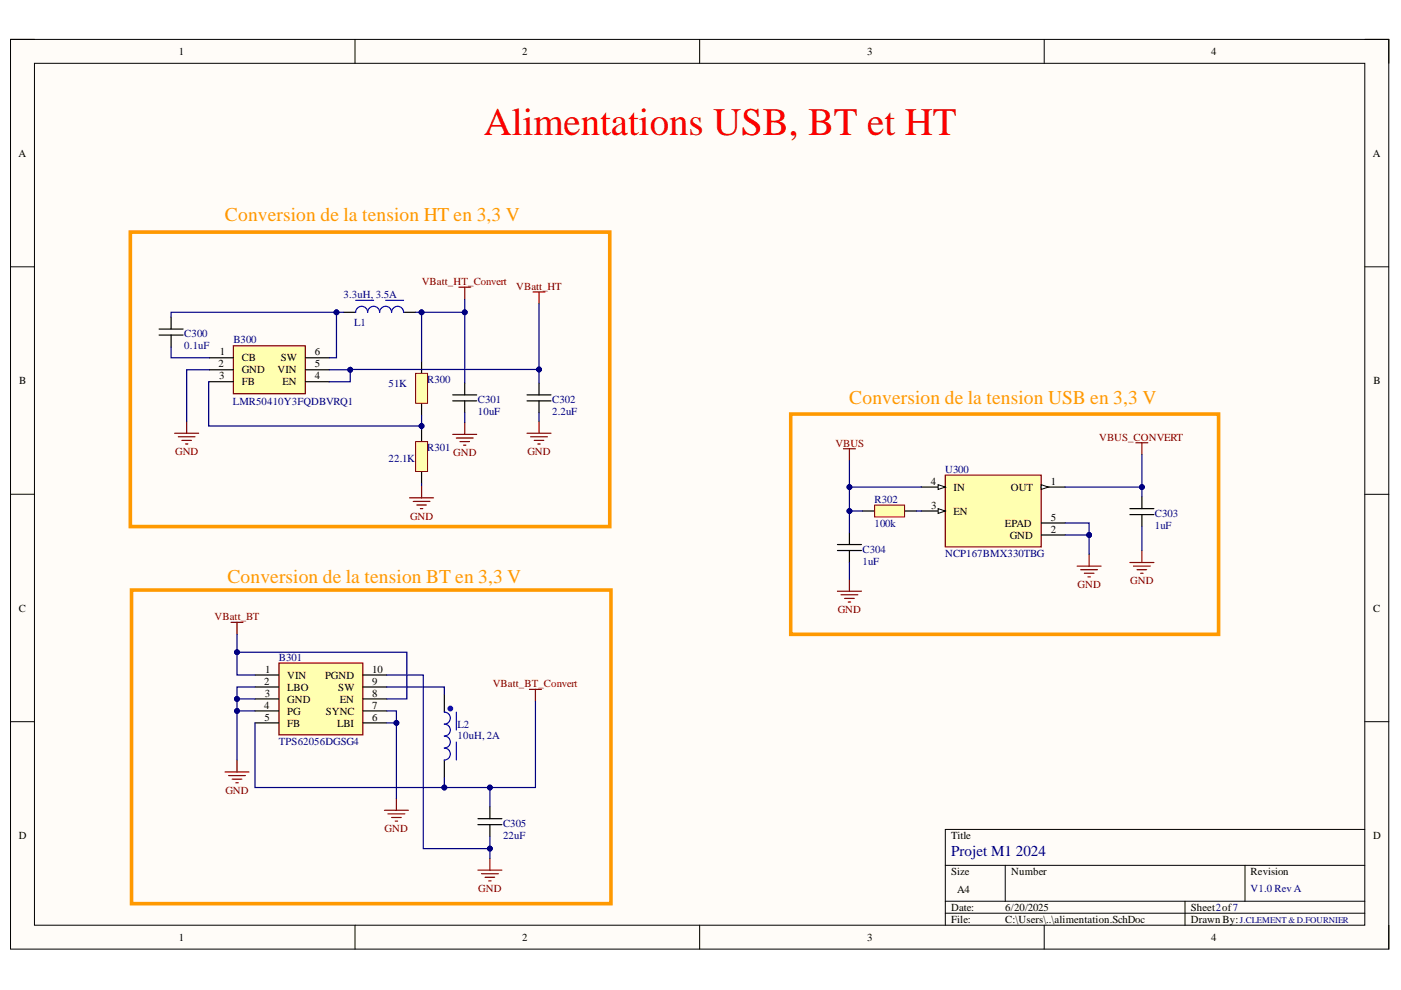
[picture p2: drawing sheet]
<svg xmlns="http://www.w3.org/2000/svg" width="297mm" height="210mm" viewBox="0 0 297 210" stroke-linecap="round" stroke-linejoin="round" font-family="sans-serif">
<defs><g id="words">
<text font-size="8.3" fill="#f00" x="102.6" y="28.6">Alimentations USB, BT et HT</text>
<g font-size="4.1" fill="#f90">
<text x="47.7" y="46.8">Conversion de la tension HT en 3,3 V</text>
<text x="180.1" y="85.7">Conversion de la tension USB en 3,3 V</text>
<text x="48.2" y="123.7">Conversion de la tension BT en 3,3 V</text>
</g>
<text font-size="3.2" fill="#000080" x="201.6" y="181.6">Projet M1 2024</text>
<g font-size="2.3">
<text x="37.9" y="11.7">1</text>
<text x="110.7" y="11.7">2</text>
<text x="183.9" y="11.7">3</text>
<text x="256.8" y="11.7">4</text>
<text x="3.9" y="33.3">A</text>
<text x="291" y="33.3">A</text>
<text x="46.4" y="77.9">2</text>
<text x="46.6" y="75.4">1</text>
<text x="51.3" y="76.6">CB</text>
<text x="59.5" y="76.6">SW</text>
<text x="66.7" y="75.4">6</text>
<text x="66.7" y="77.9">5</text>
<text x="4.1" y="81.4">B</text>
<text x="46.4" y="80.4">3</text>
<text x="51.3" y="79.2">GND</text>
<text x="51.3" y="81.7">FB</text>
<text x="58.9" y="79.2">VIN</text>
<text x="59.9" y="81.7">EN</text>
<text x="66.7" y="80.4">4</text>
<text x="291.2" y="81.4">B</text>
<text x="197.3" y="102.8">4</text>
<text x="197.4" y="107.9">3</text>
<text x="202.1" y="104.1">IN</text>
<text x="214.3" y="104.1">OUT</text>
<text x="222.8" y="102.8">1</text>
<text x="202.1" y="109.2">EN</text>
<text x="213.1" y="111.7">EPAD</text>
<text x="222.8" y="110.4">5</text>
<text x="222.8" y="113">2</text>
<text x="214.1" y="114.2">GND</text>
<text x="4" y="129.7">C</text>
<text x="291.1" y="129.7">C</text>
<text x="56.2" y="142.6">1</text>
<text x="60.9" y="143.9">VIN</text>
<text x="68.9" y="143.9">PGND</text>
<text x="78.9" y="142.6">10</text>
<text x="56" y="145.1">2</text>
<text x="56.2" y="147.7">3</text>
<text x="60.9" y="146.4">LBO</text>
<text x="60.9" y="149">GND</text>
<text x="71.7" y="146.4">SW</text>
<text x="72.1" y="149">EN</text>
<text x="78.9" y="145.1">9</text>
<text x="78.9" y="147.7">8</text>
<text x="56" y="150.3">4</text>
<text x="56.1" y="152.8">5</text>
<text x="60.9" y="151.6">PG</text>
<text x="60.9" y="154.1">FB</text>
<text x="69.1" y="151.6">SYNC</text>
<text x="71.5" y="154.1">LBI</text>
<text x="78.9" y="150.3">7</text>
<text x="78.9" y="152.8">6</text>
<text x="4" y="177.9">D</text>
<text x="201.6" y="177.9">Title</text>
<text x="291.1" y="177.9">D</text>
<text x="201.6" y="185.5">Size</text>
<text x="214.4" y="185.5">Number</text>
<text x="265.2" y="185.5">Revision</text>
<text x="202.9" y="189.3">A4</text>
<text x="201.6" y="193.1">Date:</text>
<text x="201.6" y="195.7">File:</text>
<text x="213.1" y="193.1">6/20/2025</text>
<text x="213.1" y="195.7">C:\Users\..\alimentation.SchDoc</text>
<text x="252.5" y="193.1">Sheet2of7</text>
<text x="252.5" y="195.7">Drawn By:</text>
<text x="37.9" y="199.5">1</text>
<text x="110.7" y="199.5">2</text>
<text x="183.9" y="199.5">3</text>
<text x="256.8" y="199.5">4</text>
</g>
<g font-size="2.3" fill="#000080">
<text x="72.8" y="63.2">3.3uH, 3.5A</text>
<text x="39.1" y="71.6">C300</text>
<text x="75.1" y="69">L1</text>
<text x="39.1" y="74.1">0.1uF</text>
<text x="49.5" y="72.8">B300</text>
<text x="82.4" y="82.1">51K</text>
<text x="90.6" y="81.2">R300</text>
<text x="49.4" y="85.9">LMR50410Y3FQDBVRQ1</text>
<text x="101.3" y="85.5">C301</text>
<text x="101.3" y="88">10uF</text>
<text x="117.1" y="85.5">C302</text>
<text x="117.1" y="88">2.2uF</text>
<text x="90.6" y="95.7">R301</text>
<text x="82.4" y="98">22.1K</text>
<text x="200.4" y="100.3">U300</text>
<text x="185.4" y="106.6">R302</text>
<text x="185.4" y="111.7">100k</text>
<text x="244.9" y="109.7">C303</text>
<text x="244.9" y="112.2">1uF</text>
<text x="182.9" y="117.3">C304</text>
<text x="182.9" y="119.8">1uF</text>
<text x="200.4" y="118">NCP167BMX330TBG</text>
<text x="59.1" y="140.1">B301</text>
<text x="97" y="154.3">L2</text>
<text x="59.1" y="157.9">TPS62056DGSG4</text>
<text x="97" y="156.6">10uH, 2A</text>
<text x="106.7" y="175.4">C305</text>
<text x="106.7" y="177.9">22uF</text>
<text x="265.2" y="189.1">V1.0 Rev A</text>
</g>
<g font-size="2.3" fill="#800000">
<text x="89.4" y="60.4">VBatt_HT_Convert</text>
<text x="109.4" y="61.4">VBatt_HT</text>
<text x="177.1" y="94.7">VBUS</text>
<text x="233" y="93.4">VBUS_CONVERT</text>
<text x="37.1" y="96.5">GND</text>
<text x="96.1" y="96.7">GND</text>
<text x="111.8" y="96.5">GND</text>
<text x="86.9" y="110.2">GND</text>
<text x="228.5" y="124.6">GND</text>
<text x="239.6" y="123.9">GND</text>
<text x="45.5" y="131.5">VBatt_BT</text>
<text x="177.6" y="129.9">GND</text>
<text x="104.5" y="145.6">VBatt_BT_Convert</text>
<text x="47.8" y="168.3">GND</text>
<text x="81.5" y="176.4">GND</text>
<text x="101.4" y="189.1">GND</text>
</g>
<text font-size="1.9" fill="#000080" x="262.9" y="195.7">J.CLEMENT &amp; D.FOURNIER</text>
</g></defs>
<path d="M2.2 8.4h292.2v192.8h-292.2z" fill-rule="evenodd" fill="#fffcf8"/>
<path d="M2.2 8.4h292.2v192.8h-292.2z" fill="none" stroke="#000" stroke-width=".21"/>
<path d="M7.3 13.4h282.1v182.8h-282.1z" fill-rule="evenodd" fill="#fffcf8"/>
<g fill="none" stroke="#000" stroke-width=".21">
<path d="M2.2 8.3h5.1M7.3 13.4h282.1v182.8h-282.1zM75.3 8.3v5.1M148.3 8.3v5.1M221.4 8.4v5M289.4 8.4h5v5M2.2 56.6h5.1M289.4 56.6h5M2.2 104.8h5.1M289.4 104.8h5M2.2 153h5.1M289.4 153h5"/>
<path d="M289.4 175.9h-89v20.3M75.3 196.2v5M148.3 196.2v5M200.4 183.5h89M200.4 191.1h89M200.4 193.6h89M213.1 183.5v7.6M221.4 196.2v5M251.2 191.1v5.1M264 183.5v7.6M294.4 196.2v5"/>
</g>
<path d="M113 61.9h2.6M114.3 61.9v2.5M49 132h2.5M50.3 132v2.5" fill="none" stroke="#800000" stroke-width=".25"/>
<path d="M49.5 73.3h15.2v10.2h-15.2z" fill-rule="evenodd" fill="#ffffb0"/>
<g fill="none" stroke="#800000" stroke-width=".25">
<path d="M49.5 73.3h15.2v10.2h-15.2zM97.3 60.9h2.5M98.5 60.9v2.5M96 92.1h5.1M96.7 92.9h3.6M97.5 93.6h2M98.3 94.4h.5M98.5 89.6v2.5M111.7 91.8h5.1M112.5 92.6h3.6M113.3 93.4h2M114 94.1h.5"/>
<path d="M114.3 89.3v2.5"/>
</g>
<g fill="none" stroke="#000" stroke-width=".25">
<path d="M33.7 69.8h5.1M33.7 71h5.1M36.3 67.2v2.6M36.3 71v2.6M44.4 75.9h5.1M44.4 78.4h5.1M64.7 75.9h5.1M64.7 78.4h5.1M89.4 76.6v2.6M44.4 80.9h5.1M64.7 80.9h5.1M89.4 85.5v2.5"/>
<path d="M96 83.7h5.1M96 85h5.1M98.5 81.2v2.5M98.5 85v2.5M111.7 83.7h5.1M111.7 85h5.1M114.3 81.2v2.5M114.3 85v2.5"/>
</g>
<path d="M88.1 79.2h2.5v6.3h-2.5z" fill-rule="evenodd" fill="#ffffb0"/>
<path d="M88.1 79.2h2.5v6.3h-2.5z" fill="none" stroke="#800000" stroke-width=".21"/>
<path d="M89.4 91.1v2.5M89.4 100v2.5" fill="none" stroke="#000" stroke-width=".25"/>
<path d="M88.1 93.6h2.5v6.4h-2.5z" fill-rule="evenodd" fill="#ffffb0"/>
<path d="M88.1 93.6h2.5v6.4h-2.5z" fill="none" stroke="#800000" stroke-width=".21"/>
<path d="M37 91.8h5.1M37.8 92.6h3.6M38.6 93.4h2M39.3 94.1h.5M39.6 89.3v2.5M86.8 105.6h5.1M87.6 106.3h3.6M88.4 107.1h2M89.1 107.8h.5M89.4 103v2.6" fill="none" stroke="#800000" stroke-width=".25"/>
<path d="M59.1 140.6h17.8v15.2h-17.8z" fill-rule="evenodd" fill="#ffffb0"/>
<g fill="none" stroke="#800000" stroke-width=".25">
<path d="M59.1 140.6h17.8v15.2h-17.8zM112.2 146.2h2.6M113.5 146.2v2.5M47.7 163.7h5.1M48.5 164.4h3.5M49.2 165.2h2.1M50 166h.5M50.3 161.1v2.6M81.5 171.8h5.1M82.3 172.6h3.5M83 173.3h2.1M83.8 174.1h.5"/>
<path d="M84 169.3v2.5M101.3 184.5h5.1M102.1 185.2h3.5M102.9 186h2M103.6 186.8h.5M103.9 182v2.5"/>
</g>
<g fill="none" stroke="#000" stroke-width=".25">
<path d="M54.1 143.1h5M54.1 145.7h5M54.1 148.2h5M54.1 150.7h5M54.1 153.3h5M76.9 143.1h5.1M76.9 145.7h5.1M76.9 148.2h5.1M76.9 150.7h5.1M76.9 153.3h5.1M101.3 173.6h5.1M101.3 174.8h5.1"/>
<path d="M103.9 171v2.6M103.9 174.8v2.6"/>
</g>
<path d="M200.4 100.7h20.4v15.3h-20.4z" fill-rule="evenodd" fill="#ffffb0"/>
<path d="M200.4 100.7h20.4v15.3h-20.4z" fill="none" stroke="#800000" stroke-width=".25"/>
<path d="M195.3 103.3h5.1" fill="none" stroke="#000" stroke-width=".25"/>
<path d="M198.9 102.8l1.5 .5-1.5 .5z" fill="#f8fcff"/>
<path d="M198.9 102.8l1.5 .5-1.5 .5z" fill="none" stroke="#000" stroke-width=".21"/>
<path d="M195.3 108.3h5.1" fill="none" stroke="#000" stroke-width=".25"/>
<path d="M198.9 107.8l1.5 .5-1.5 .6z" fill="#f8fcff"/>
<path d="M198.9 107.8l1.5 .5-1.5 .6z" fill="none" stroke="#000" stroke-width=".21"/>
<path d="M220.8 103.3h5" fill="none" stroke="#000" stroke-width=".25"/>
<path d="M220.8 102.8l1.5 .5-1.5 .5z" fill="#f8fcff"/>
<path d="M220.8 102.8l1.5 .5-1.5 .5z" fill="none" stroke="#000" stroke-width=".21"/>
<path d="M182.9 108.3h2.5M191.8 108.3h2.5M220.8 110.9h5M220.8 113.4h5" fill="none" stroke="#000" stroke-width=".25"/>
<path d="M178.8 95.1h2.6M180.1 95.1v2.6M240.8 93.9h2.6M242.1 93.9v2.5M230.9 117.5v2.5M228.4 120h5.1M229.1 120.8h3.6M229.9 121.5h2M230.7 122.3h.5" fill="none" stroke="#800000" stroke-width=".25"/>
<path d="M185.4 107.1h6.4v2.5h-6.4z" fill-rule="evenodd" fill="#ffffb0"/>
<path d="M185.4 107.1h6.4v2.5h-6.4z" fill="none" stroke="#800000" stroke-width=".21"/>
<path d="M72.9 66.2h2.5M85.6 66.2h2.5M177.6 115.5h5M177.6 116.7h5M180.1 112.9v2.6M180.1 116.7v2.6M239.6 107.8h5M239.6 109.1h5M242.1 105.3v2.5M242.1 109.1v2.5M94.2 147.2v3.8M94.2 161.1v3.8" fill="none" stroke="#000" stroke-width=".25"/>
<path d="M239.6 119.3h5M242.1 116.7v2.6M177.6 125.4h5M178.3 126.1h3.6M179.1 126.9h2M179.8 127.6h.5M180.1 122.8v2.6M240.3 120h3.6M241.1 120.8h2M241.8 121.5h.6" fill="none" stroke="#800000" stroke-width=".25"/>
<path d="M27.6 49.2h101.7v62.4h-101.7zM167.6 87.8h90.8v46.7h-90.8zM27.9 125.1h101.6v66.5h-101.6z" fill="none" stroke="#f90" stroke-width=".76"/>
<path d="M75.4 66.2a1.27 1.27 0 0 1 1.3-1.3 1.27 1.27 0 0 1 1.2 1.3 1.27 1.27 0 0 1 1.3-1.3 1.27 1.27 0 0 1 1.3 1.3 1.27 1.27 0 0 1 1.3-1.3 1.27 1.27 0 0 1 1.2 1.3 1.27 1.27 0 0 1 1.3-1.3 1.27 1.27 0 0 1 1.3 1.3M75.4 63.7h3.8M81.8 63.7h3.8M94.2 151a1.27 1.27 0 0 1 1.3 1.3 1.27 1.27 0 0 1-1.3 1.2 1.27 1.27 0 0 1 1.3 1.3 1.27 1.27 0 0 1-1.3 1.3 1.27 1.27 0 0 1 1.3 1.2 1.27 1.27 0 0 1-1.3 1.3 1.27 1.27 0 0 1 1.3 1.3 1.27 1.27 0 0 1-1.3 1.2" fill="none" stroke="#00f" stroke-width=".25"/>
<circle cx="95.5" cy="150.2" r=".51" fill="#00f"/>
<circle cx="95.5" cy="150.2" r=".51" fill="none" stroke="#00f" stroke-width=".21"/>
<path d="M96.7 151v3.8M96.7 157.3v3.8" fill="none" stroke="#00f" stroke-width=".25"/>
<path d="M36.3 73.6v2.3h8.1M44.4 78.4h-4.8v10.9M69.8 78.4h4.5M98.5 87.5v2.1M114.3 87.5v1.8M89.4 102.5v.5M180.1 119.3v3.5M242.1 111.6v5.1M82 145.7h12.2v1.5" fill="none" stroke="#000080" stroke-width=".25"/>
<circle cx="74.3" cy="78.4" r=".51" fill="#000080"/>
<circle cx="74.3" cy="78.4" r=".51" fill="none" stroke="#000080" stroke-width=".21"/>
<path d="M50.2 148.2h3.9" fill="none" stroke="#000080" stroke-width=".25"/>
<circle cx="50.2" cy="148.2" r=".51" fill="#000080"/>
<circle cx="50.2" cy="148.2" r=".51" fill="none" stroke="#000080" stroke-width=".21"/>
<path d="M225.8 113.4h5.1v4.1" fill="none" stroke="#000080" stroke-width=".25"/>
<circle cx="230.9" cy="113.4" r=".51" fill="#000080"/>
<circle cx="230.9" cy="113.4" r=".51" fill="none" stroke="#000080" stroke-width=".21"/>
<path d="M225.8 110.9h5.1v2.5" fill="none" stroke="#000080" stroke-width=".25"/>
<circle cx="230.9" cy="113.4" r=".51" fill="#000080"/>
<circle cx="230.9" cy="113.4" r=".51" fill="none" stroke="#000080" stroke-width=".21"/>
<path d="M180.1 97.7v5.6M194.3 108.3h1" fill="none" stroke="#000080" stroke-width=".25"/>
<circle cx="180.1" cy="103.3" r=".51" fill="#000080"/>
<circle cx="180.1" cy="103.3" r=".51" fill="none" stroke="#000080" stroke-width=".21"/>
<path d="M180.1 108.3h2.8" fill="none" stroke="#000080" stroke-width=".25"/>
<circle cx="180.1" cy="108.4" r=".51" fill="#000080"/>
<circle cx="180.1" cy="108.4" r=".51" fill="none" stroke="#000080" stroke-width=".21"/>
<path d="M54.1 145.7h-3.9v5h3.9" fill="none" stroke="#000080" stroke-width=".25"/>
<circle cx="50.2" cy="148.2" r=".51" fill="#000080"/>
<circle cx="50.2" cy="148.2" r=".51" fill="none" stroke="#000080" stroke-width=".21"/>
<circle cx="50.2" cy="150.7" r=".51" fill="#000080"/>
<circle cx="50.2" cy="150.7" r=".51" fill="none" stroke="#000080" stroke-width=".21"/>
<path d="M50.3 150.7v10.4" fill="none" stroke="#000080" stroke-width=".25"/>
<circle cx="50.2" cy="150.7" r=".51" fill="#000080"/>
<circle cx="50.2" cy="150.7" r=".51" fill="none" stroke="#000080" stroke-width=".21"/>
<path d="M54.1 143.1h-3.8v-4.8h36v9.9h-4.3" fill="none" stroke="#000080" stroke-width=".25"/>
<circle cx="50.2" cy="138.3" r=".51" fill="#000080"/>
<circle cx="50.2" cy="138.3" r=".51" fill="none" stroke="#000080" stroke-width=".21"/>
<path d="M50.3 134.5v3.8" fill="none" stroke="#000080" stroke-width=".25"/>
<circle cx="50.2" cy="138.3" r=".51" fill="#000080"/>
<circle cx="50.2" cy="138.3" r=".51" fill="none" stroke="#000080" stroke-width=".21"/>
<path d="M195.3 103.3h-15.2v9.6" fill="none" stroke="#000080" stroke-width=".25"/>
<circle cx="180.1" cy="103.3" r=".51" fill="#000080"/>
<circle cx="180.1" cy="103.3" r=".51" fill="none" stroke="#000080" stroke-width=".21"/>
<circle cx="180.1" cy="108.4" r=".51" fill="#000080"/>
<circle cx="180.1" cy="108.4" r=".51" fill="none" stroke="#000080" stroke-width=".21"/>
<path d="M89.4 88v2.3" fill="none" stroke="#000080" stroke-width=".25"/>
<circle cx="89.4" cy="90.3" r=".51" fill="#000080"/>
<circle cx="89.4" cy="90.3" r=".51" fill="none" stroke="#000080" stroke-width=".21"/>
<path d="M44.4 80.9h-.2v9.4h45.2v.8" fill="none" stroke="#000080" stroke-width=".25"/>
<circle cx="89.4" cy="90.3" r=".51" fill="#000080"/>
<circle cx="89.4" cy="90.3" r=".51" fill="none" stroke="#000080" stroke-width=".21"/>
<path d="M84 153.3v16" fill="none" stroke="#000080" stroke-width=".25"/>
<circle cx="84" cy="153.3" r=".51" fill="#000080"/>
<circle cx="84" cy="153.3" r=".51" fill="none" stroke="#000080" stroke-width=".21"/>
<path d="M82 150.7h2v2.6h-2" fill="none" stroke="#000080" stroke-width=".25"/>
<circle cx="84" cy="153.3" r=".51" fill="#000080"/>
<circle cx="84" cy="153.3" r=".51" fill="none" stroke="#000080" stroke-width=".21"/>
<path d="M69.8 80.9h4.5v-2.6h40v2.9" fill="none" stroke="#000080" stroke-width=".25"/>
<circle cx="74.3" cy="78.4" r=".51" fill="#000080"/>
<circle cx="74.3" cy="78.4" r=".51" fill="none" stroke="#000080" stroke-width=".21"/>
<circle cx="114.3" cy="78.3" r=".51" fill="#000080"/>
<circle cx="114.3" cy="78.3" r=".51" fill="none" stroke="#000080" stroke-width=".21"/>
<path d="M114.3 64.4v13.9" fill="none" stroke="#000080" stroke-width=".25"/>
<circle cx="114.3" cy="78.3" r=".51" fill="#000080"/>
<circle cx="114.3" cy="78.3" r=".51" fill="none" stroke="#000080" stroke-width=".21"/>
<path d="M242.1 96.4v6.9" fill="none" stroke="#000080" stroke-width=".25"/>
<circle cx="242.1" cy="103.3" r=".51" fill="#000080"/>
<circle cx="242.1" cy="103.3" r=".51" fill="none" stroke="#000080" stroke-width=".21"/>
<path d="M225.8 103.3h16.3v2" fill="none" stroke="#000080" stroke-width=".25"/>
<circle cx="242.1" cy="103.3" r=".51" fill="#000080"/>
<circle cx="242.1" cy="103.3" r=".51" fill="none" stroke="#000080" stroke-width=".21"/>
<path d="M88.1 66.2h1.3v10.4" fill="none" stroke="#000080" stroke-width=".25"/>
<circle cx="89.4" cy="66.2" r=".51" fill="#000080"/>
<circle cx="89.4" cy="66.2" r=".51" fill="none" stroke="#000080" stroke-width=".21"/>
<path d="M89.4 66.2h9.1v15" fill="none" stroke="#000080" stroke-width=".25"/>
<circle cx="89.4" cy="66.2" r=".51" fill="#000080"/>
<circle cx="89.4" cy="66.2" r=".51" fill="none" stroke="#000080" stroke-width=".21"/>
<circle cx="98.5" cy="66.2" r=".51" fill="#000080"/>
<circle cx="98.5" cy="66.2" r=".51" fill="none" stroke="#000080" stroke-width=".21"/>
<path d="M98.5 63.4v2.8" fill="none" stroke="#000080" stroke-width=".25"/>
<circle cx="98.5" cy="66.2" r=".51" fill="#000080"/>
<circle cx="98.5" cy="66.2" r=".51" fill="none" stroke="#000080" stroke-width=".21"/>
<path d="M72.9 66.2h-36.6v1" fill="none" stroke="#000080" stroke-width=".25"/>
<circle cx="71.3" cy="66.2" r=".51" fill="#000080"/>
<circle cx="71.3" cy="66.2" r=".51" fill="none" stroke="#000080" stroke-width=".21"/>
<path d="M71.3 66.2v9.7h-1.5" fill="none" stroke="#000080" stroke-width=".25"/>
<circle cx="71.3" cy="66.2" r=".51" fill="#000080"/>
<circle cx="71.3" cy="66.2" r=".51" fill="none" stroke="#000080" stroke-width=".21"/>
<path d="M82 143.1h7.8v36.8h14.1v-2.5" fill="none" stroke="#000080" stroke-width=".25"/>
<circle cx="103.9" cy="179.9" r=".51" fill="#000080"/>
<circle cx="103.9" cy="179.9" r=".51" fill="none" stroke="#000080" stroke-width=".21"/>
<path d="M103.9 179.9v2.1" fill="none" stroke="#000080" stroke-width=".25"/>
<circle cx="103.9" cy="179.9" r=".51" fill="#000080"/>
<circle cx="103.9" cy="179.9" r=".51" fill="none" stroke="#000080" stroke-width=".21"/>
<path d="M94.2 164.9v2.1" fill="none" stroke="#000080" stroke-width=".25"/>
<circle cx="94.2" cy="167" r=".51" fill="#000080"/>
<circle cx="94.2" cy="167" r=".51" fill="none" stroke="#000080" stroke-width=".21"/>
<path d="M103.9 167v4" fill="none" stroke="#000080" stroke-width=".25"/>
<circle cx="103.9" cy="167" r=".51" fill="#000080"/>
<circle cx="103.9" cy="167" r=".51" fill="none" stroke="#000080" stroke-width=".21"/>
<path d="M113.5 148.7v18.3h-59.4v-13.7" fill="none" stroke="#000080" stroke-width=".25"/>
<circle cx="94.2" cy="167" r=".51" fill="#000080"/>
<circle cx="94.2" cy="167" r=".51" fill="none" stroke="#000080" stroke-width=".21"/>
<circle cx="103.9" cy="167" r=".51" fill="#000080"/>
<circle cx="103.9" cy="167" r=".51" fill="none" stroke="#000080" stroke-width=".21"/>
<use href="#words"/>
</svg>
